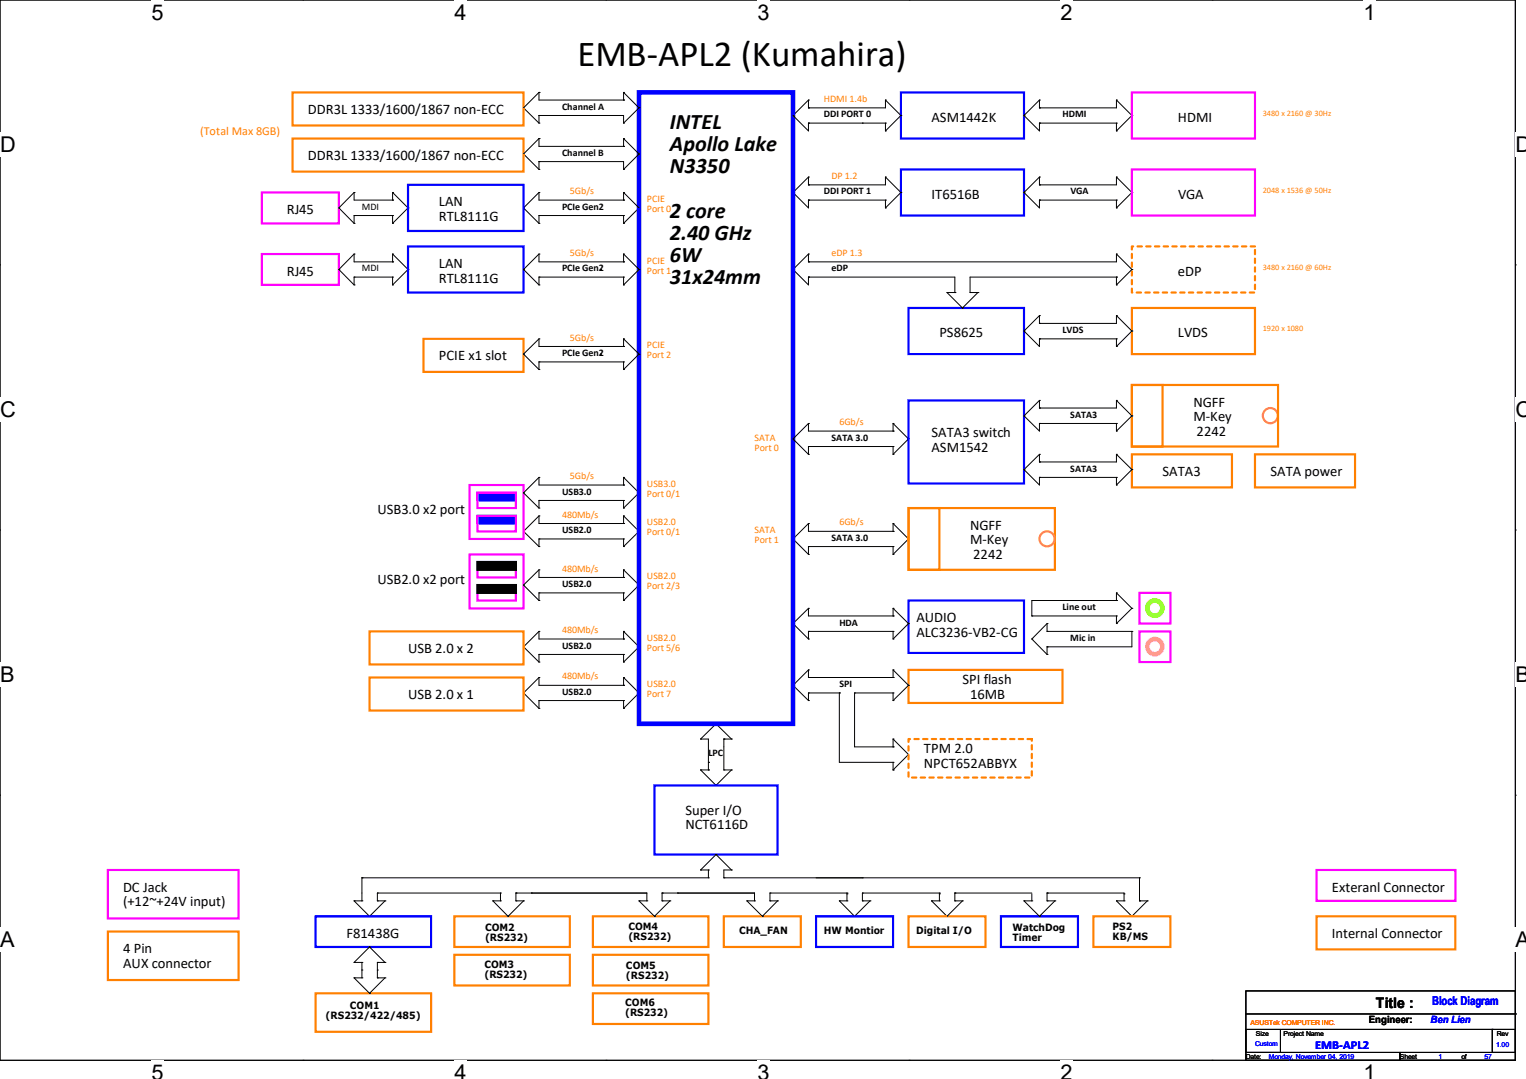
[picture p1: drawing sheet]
<svg xmlns="http://www.w3.org/2000/svg" width="297mm" height="210mm" viewBox="0 0 297 210" stroke-linecap="round" stroke-linejoin="round" font-family="sans-serif">
<defs><g id="words">
<text font-size="7.2" x="112.4" y="12.8">EMB-APL2 (Kumahira)</text>
<g font-size="4.3">
<text x="130.4" y="25.1">INTEL</text>
<text x="130.4" y="29.4">Apollo Lake</text>
<text x="130.4" y="33.7">N3350</text>
<text x="130.4" y="42.4">2 core</text>
<text x="130.4" y="46.7">2.40 GHz</text>
<text x="130.4" y="51">6W</text>
<text x="130.4" y="55.3">31x24mm</text>
</g>
<g font-size="4.2">
<text x="29.5" y="3.8">5</text>
<text x="88.4" y="3.8">4</text>
<text x="147.4" y="3.8">3</text>
<text x="206.4" y="3.8">2</text>
<text x="265.4" y="3.8">1</text>
<text x="0" y="29.6">D</text>
<text x="294.9" y="29.6">D</text>
<text x="0" y="81.2">C</text>
<text x="294.9" y="81.2">C</text>
<text x="0" y="132.8">B</text>
<text x="294.9" y="132.8">B</text>
<text x="0" y="184.4">A</text>
<text x="294.9" y="184.4">A</text>
<text x="29.5" y="210.2">5</text>
<text x="88.4" y="210.2">4</text>
<text x="147.4" y="210.2">3</text>
<text x="206.4" y="210.2">2</text>
<text x="265.4" y="210.2">1</text>
</g>
<g font-size="2.8">
<text x="59.9" y="22.2">DDR3L 1333/1600/1867 non-ECC</text>
<text x="181.3" y="23.7">ASM1442K</text>
<text x="229.3" y="23.7">HDMI</text>
<text x="59.9" y="31.2">DDR3L 1333/1600/1867 non-ECC</text>
<text x="55.8" y="41.7">RJ45</text>
<text x="85.4" y="40.2">LAN</text>
<text x="181.3" y="38.7">IT6516B</text>
<text x="229.3" y="38.7">VGA</text>
<text x="85.4" y="43">RTL8111G</text>
<text x="55.8" y="53.7">RJ45</text>
<text x="85.4" y="52.2">LAN</text>
<text x="229.3" y="53.7">eDP</text>
<text x="85.4" y="55">RTL8111G</text>
<text x="182.8" y="65.7">PS8625</text>
<text x="229.3" y="65.7">LVDS</text>
<text x="85.4" y="70.1">PCIE x1 slot</text>
<text x="232.3" y="79.1">NGFF</text>
<text x="232.3" y="82">M-Key</text>
<text x="181.3" y="85.1">SATA3 switch</text>
<text x="181.3" y="88">ASM1542</text>
<text x="232.9" y="84.8">2242</text>
<text x="226.3" y="92.6">SATA3</text>
<text x="247.3" y="92.6">SATA power</text>
<text x="73.4" y="100.1">USB3.0 x2 port</text>
<text x="188.8" y="103.1">NGFF</text>
<text x="188.8" y="106">M-Key</text>
<text x="73.4" y="113.6">USB2.0 x2 port</text>
<text x="189.4" y="108.8">2242</text>
<text x="178.4" y="121.1">AUDIO</text>
<text x="178.4" y="124">ALC3236-VB2-CG</text>
<text x="79.4" y="127.1">USB 2.0 x 2</text>
<text x="79.4" y="136.1">USB 2.0 x 1</text>
<text x="187.3" y="133.1">SPI flash</text>
<text x="188.8" y="136.1">16MB</text>
<text x="179.8" y="146.6">TPM 2.0</text>
<text x="179.8" y="149.4">NPCT652ABBYX</text>
<text x="133.4" y="158.6">Super I/O</text>
<text x="133.4" y="161.4">NCT6116D</text>
<text x="24" y="173.6">DC Jack</text>
<text x="259.2" y="173.6">Exteranl Connector</text>
<text x="24" y="176.4">(+12~+24V input)</text>
<text x="24" y="185.5">4 Pin</text>
<text x="67.4" y="182.5">F81438G</text>
<text x="259.2" y="182.5">Internal Connector</text>
<text x="24" y="188.4">AUX connector</text>
<text x="267.8" y="196.3">Title :</text>
</g>
<text font-size="2.4" fill="#ff8000" x="38.9" y="26.2">(Total Max 8GB)</text>
<g font-size="2.4" fill="#00f">
<text x="278.7" y="195.6">Block Diagram</text>
<text x="255.9" y="204.1">EMB-APL2</text>
</g>
<g font-size="1.9">
<text x="109.4" y="21.3">Channel A</text>
<text x="160.4" y="22.9">DDI PORT 0</text>
<text x="206.8" y="22.9">HDMI</text>
<text x="109.4" y="30.4">Channel B</text>
<text x="70.4" y="40.8">MDI</text>
<text x="109.4" y="40.8">PCIe Gen2</text>
<text x="160.4" y="37.8">DDI PORT 1</text>
<text x="208.3" y="37.8">VGA</text>
<text x="70.4" y="52.8">MDI</text>
<text x="109.4" y="52.8">PCIe Gen2</text>
<text x="161.8" y="52.8">eDP</text>
<text x="206.8" y="64.8">LVDS</text>
<text x="109.4" y="69.3">PCIe Gen2</text>
<text x="208.3" y="81.3">SATA3</text>
<text x="161.8" y="85.8">SATA 3.0</text>
<text x="208.3" y="91.8">SATA3</text>
<text x="109.4" y="96.3">USB3.0</text>
<text x="109.4" y="103.8">USB2.0</text>
<text x="161.8" y="105.3">SATA 3.0</text>
<text x="109.4" y="114.3">USB2.0</text>
<text x="206.8" y="118.7">Line out</text>
<text x="163.4" y="121.8">HDA</text>
<text x="208.3" y="124.8">Mic in</text>
<text x="109.4" y="126.2">USB2.0</text>
<text x="109.4" y="135.3">USB2.0</text>
<text x="163.4" y="133.7">SPI</text>
<text x="137.9" y="147.2">LPC</text>
<text x="94.4" y="181.2">COM2</text>
<text x="94.4" y="183.1">(RS232)</text>
<text x="122.3" y="181">COM4</text>
<text x="122.3" y="183">(RS232)</text>
<text x="143.8" y="181.8">CHA_FAN</text>
<text x="160.4" y="181.8">HW Montior</text>
<text x="178.3" y="181.8">Digital I/O</text>
<text x="197.1" y="181.2">WatchDog</text>
<text x="197.1" y="183.1">Timer</text>
<text x="216.5" y="181">PS2</text>
<text x="216.5" y="183">KB/MS</text>
<text x="94.3" y="188.4">COM3</text>
<text x="94.3" y="190.3">(RS232)</text>
<text x="121.8" y="188.5">COM5</text>
<text x="121.8" y="190.5">(RS232)</text>
<text x="68.1" y="196.3">COM1</text>
<text x="121.7" y="195.9">COM6</text>
<text x="121.7" y="197.8">(RS232)</text>
<text x="63.4" y="198.2">(RS232/422/485)</text>
<text x="266.5" y="199.2">Engineer:</text>
</g>
<g font-size="1.9" fill="#ff8000">
<text x="160.4" y="19.9">HDMI 1.4b</text>
<text x="161.8" y="34.8">DP 1.2</text>
<text x="110.9" y="37.8">5Gb/s</text>
<text x="125.9" y="39.3">PCIE</text>
<text x="125.9" y="41.3">Port 0</text>
<text x="110.9" y="49.8">5Gb/s</text>
<text x="125.9" y="51.3">PCIE</text>
<text x="125.9" y="53.3">Port 1</text>
<text x="161.8" y="49.8">eDP 1.3</text>
<text x="110.9" y="66.3">5Gb/s</text>
<text x="125.9" y="67.8">PCIE</text>
<text x="125.9" y="69.8">Port 2</text>
<text x="163.4" y="82.8">6Gb/s</text>
<text x="146.9" y="85.8">SATA</text>
<text x="146.9" y="87.7">Port 0</text>
<text x="110.9" y="93.3">5Gb/s</text>
<text x="125.9" y="94.8">USB3.0</text>
<text x="109.4" y="100.8">480Mb/s</text>
<text x="125.9" y="96.7">Port 0/1</text>
<text x="125.9" y="102.3">USB2.0</text>
<text x="125.9" y="104.2">Port 0/1</text>
<text x="146.9" y="103.8">SATA</text>
<text x="146.9" y="105.7">Port 1</text>
<text x="163.4" y="102.3">6Gb/s</text>
<text x="109.4" y="111.3">480Mb/s</text>
<text x="125.9" y="112.8">USB2.0</text>
<text x="125.9" y="114.7">Port 2/3</text>
<text x="109.4" y="123.2">480Mb/s</text>
<text x="125.9" y="124.8">USB2.0</text>
<text x="125.9" y="126.7">Port 5/6</text>
<text x="109.4" y="132.2">480Mb/s</text>
<text x="125.9" y="133.7">USB2.0</text>
<text x="125.9" y="135.7">Port 7</text>
</g>
<text font-size="1.9" fill="#00f" x="278.4" y="199.1">Ben Lien</text>
<g font-size="1.6" fill="#ff8000">
<text x="245.8" y="22.5">3480 x 2160 @ 30Hz</text>
<text x="245.8" y="37.5">2048 x 1536 @ 50Hz</text>
<text x="245.8" y="52.5">3480 x 2160 @ 60Hz</text>
<text x="245.8" y="64.5">1920 x 1080</text>
</g>
<text font-size="1.3" fill="#f00" x="243.4" y="199.4">ASUSTek COMPUTER INC.</text>
<g font-size="1.3" fill="#00f">
<text x="244.3" y="203.7">Custom</text>
<text x="291.2" y="203.8">1.00</text>
<text x="247" y="206">Monday, November 04, 2019</text>
<text x="280" y="206">1</text>
<text x="288.9" y="206">57</text>
</g>
<g font-size="1.3">
<text x="244.4" y="201.6">Size</text>
<text x="249.8" y="201.6">Project Name</text>
<text x="291.3" y="201.7">Rev</text>
<text x="242.5" y="206">Date:</text>
<text x="272.5" y="206">Sheet</text>
<text x="284.4" y="206">of</text>
</g>
</g></defs>
<path d="M0 0h294.9v206.4h-294.9z" fill="none" stroke="#000" stroke-width=".19"/>
<g fill="#fff">
<path d="M29.5 0h2.3v4.7h-2.3z"/>
<path d="M29.5 206.4h2.3v3.6h-2.3z"/>
</g>
<path d="M59 0h.1M59 206.4h.1" fill="none" stroke="#000" stroke-width=".19"/>
<g fill="#fff">
<path d="M88.4 0h2.4v4.7h-2.4z"/>
<path d="M88.4 206.4h2.4v3.6h-2.4z"/>
</g>
<path d="M117.9 0h.1M117.9 206.4h.1" fill="none" stroke="#000" stroke-width=".19"/>
<g fill="#fff">
<path d="M147.4 0h2.4v4.7h-2.4z"/>
<path d="M147.4 206.4h2.4v3.6h-2.4z"/>
</g>
<path d="M177 0h.1M177 206.4h.1" fill="none" stroke="#000" stroke-width=".19"/>
<g fill="#fff">
<path d="M206.4 0h2.4v4.7h-2.4z"/>
<path d="M206.4 206.4h2.4v3.6h-2.4z"/>
</g>
<path d="M235.9 0h.1M235.9 206.4h.1" fill="none" stroke="#000" stroke-width=".19"/>
<g fill="#fff">
<path d="M265.4 0h2.4v4.7h-2.4z"/>
<path d="M265.4 206.4h2.4v3.6h-2.4z"/>
<path d="M0 25.8h3v4.7h-3z"/>
<path d="M294.9 25.8h2.1v4.7h-2.1z"/>
<path d="M0 77.3h3v4.8h-3z"/>
<path d="M294.9 77.3h2.1v4.8h-2.1z"/>
</g>
<path d="M0 51.6h.1M294.9 51.6h.1" fill="none" stroke="#000" stroke-width=".19"/>
<g fill="#fff">
<path d="M0 128.9h2.8v4.8h-2.8z"/>
<path d="M294.9 128.9h2.1v4.8h-2.1z"/>
</g>
<path d="M0 103.2h.1M294.9 103.2h.1" fill="none" stroke="#000" stroke-width=".19"/>
<g fill="#fff">
<path d="M0 180.6h2.8v4.7h-2.8z"/>
<path d="M294.9 180.6h2.1v4.7h-2.1z"/>
</g>
<g fill="none" stroke="#000" stroke-width=".19">
<path d="M104.9 18h.1M104.9 18v1.5h16.5M104.9 18l-3 3 3 3M121.4 19.5h.1M121.4 18h.1M121.4 18v1.5M121.4 18l3 3M157.4 19.5h.1M157.4 19.5v1.5M157.4 19.5l-3.1 3M172.3 19.5h.1M172.3 19.5v1.5h-14.9"/>
<path d="M172.3 19.5l3 3M202.3 19.5h.1M202.3 19.5v1.5M202.3 19.5l-3 3M217.3 19.5h.1M217.3 19.5v1.5h-15M217.3 19.5l3 3M68.9 37.5h.1M68.9 37.5v1.4h7.5M68.9 37.5l-2.9 3M76.4 38.9h.1M76.4 37.5h.1"/>
<path d="M76.4 37.5v1.4M76.4 37.5l3 3M104.9 37.5h.1M104.9 24h.1M104.9 22.5h.1M104.9 27h.1M104.9 33h.1M104.9 31.5h.1M104.9 22.5h16.5v1.5M104.9 31.5h16.5v1.5M104.9 22.5v1.5M104.9 27v1.5h16.5"/>
<path d="M104.9 31.5v1.5M104.9 37.5v1.4h16.5M104.9 37.5l-3 3M104.9 27l-3 3 3 3M121.4 24h.1M121.4 38.9h.1M121.4 37.5h.1M121.4 28.5h.1M121.4 33h.1M121.4 27h.1M121.4 27v1.5M121.4 37.5v1.4"/>
<path d="M121.4 37.5l3 3M121.4 27l3 3M124.4 21h.1M124.4 30h.1M124.4 21l-3 3M124.4 30l-3 3M154.3 37.5h.1M154.3 22.5h.1M154.3 37.5l3.1 3v-1.6M154.3 22.5l3.1 3v-1.5M157.4 36h.1M157.4 34.5h.1"/>
<path d="M157.4 38.9h.1M157.4 21h.1M157.4 24h.1M157.4 38.9h14.9M157.4 34.5l-3.1 3M157.4 34.5v1.5M157.4 24h14.9M167.9 24h.1M172.3 38.9h.1M172.3 34.5h.1M172.3 25.5h.1M172.3 24h.1"/>
<path d="M172.3 34.5v1.5h-14.9M172.3 24v1.5M172.3 38.9v1.6M172.3 34.5l3 3M175.3 37.5h.1M175.3 22.5h.1M175.3 37.5l-3 3M175.3 22.5l-3 3M199.3 37.5h.1M199.3 22.5h.1M199.3 22.5l3 3v-1.5M199.3 37.5l3 3v-1.6"/>
<path d="M202.3 36h.1M202.3 38.9h.1M202.3 34.5h.1M202.3 21h.1M202.3 24h.1M202.3 38.9h15M202.3 34.5l-3 3M202.3 34.5v1.5M202.3 24h15M217.3 38.9h.1M217.3 34.5h.1M217.3 25.5h.1"/>
<path d="M217.3 24h.1M217.3 24v1.5M217.3 34.5v1.5h-15M217.3 38.9v1.6M217.3 34.5l3 3M220.3 37.5h.1M220.3 22.5h.1M220.3 37.5l-3 3M220.3 22.5l-3 3M66 40.5h.1M66 52.5h.1M66 40.5l2.9 3"/>
<path d="M66 52.5l2.9 3M68.9 42h.1M68.9 43.5h.1M68.9 53.9h.1M68.9 49.4h.1M68.9 55.5h.1M68.9 42v1.5M68.9 49.4v1.6h7.5M68.9 53.9v1.6M68.9 42h7.5M68.9 49.4l-2.9 3.1M68.9 53.9h7.5"/>
<path d="M76.4 43.5h.1M76.4 42h.1M76.4 55.5h.1M76.4 51h.1M76.4 49.4h.1M76.4 53.9h.1M76.4 42v1.5M76.4 49.4v1.6M76.4 53.9v1.6M76.4 49.4l3 3.1M79.4 40.5h.1M79.4 52.5h.1"/>
<path d="M79.4 40.5l-3 3M79.4 52.5l-3 3M101.9 40.5h.1M101.9 52.5h.1M101.9 52.5l3 3M101.9 40.5l3 3M104.9 42h.1M104.9 55.5h.1M104.9 53.9h.1M104.9 43.5h.1M104.9 49.4h.1M104.9 42v1.5"/>
<path d="M104.9 49.4v1.6h16.5M104.9 53.9v1.6M104.9 42h16.5M104.9 53.9h16.5M104.9 49.4l-3 3.1M116.9 52.5h.1M121.4 51h.1M121.4 43.5h.1M121.4 42h.1M121.4 53.9h.1M121.4 49.4h.1M121.4 55.5h.1"/>
<path d="M121.4 42v1.5M121.4 49.4v1.6M121.4 53.9v1.6M121.4 49.4l3 3.1M124.4 40.5h.1M124.4 52.5h.1M124.4 52.5l-3 3M124.4 40.5l-3 3M154.3 52.5h.1M154.3 52.5l3.1 3v-1.6M157.4 51h.1M157.4 49.4h.1"/>
<path d="M157.4 53.9h.1M157.4 53.9h28.4v3M157.4 49.4v1.6M157.4 49.4l-3.1 3.1M172.3 40.5h.1M184.3 56.9h.1M184.3 56.9h1.5M184.3 56.9l3 3M185.8 56.9h.1M187.3 59.9h.1M188.8 56.9h.1M188.8 56.9h1.5"/>
<path d="M190.3 56.9h.1M190.3 56.9l-3 3M217.3 40.5h.1M217.3 55.5h.1M217.3 49.4h.1M217.3 53.9h.1M217.3 49.4v1.6h-59.9M217.3 53.9h-28.5v3M217.3 53.9v1.6M217.3 49.4l3 3.1M220.3 52.5h.1M220.3 52.5l-3 3"/>
<path d="M101.9 68.9h.1M101.9 68.9l3 3M104.9 71.9h.1M104.9 66h.1M104.9 70.4h.1M104.9 66v1.4h16.5M104.9 70.4v1.5M104.9 70.4h16.5M104.9 66l-3 2.9M116.9 68.9h.1M121.4 66h.1M121.4 71.9h.1"/>
<path d="M121.4 70.4h.1M121.4 67.4h.1M121.4 66v1.4M121.4 70.4v1.5M121.4 66l3 2.9M124.4 68.9h.1M124.4 68.9l-3 3M199.3 64.4h.1M199.3 64.4l3 3v-1.4M202.3 62.9h.1M202.3 66h.1M202.3 61.4h.1"/>
<path d="M202.3 79.4h.1M202.3 77.9h.1M202.3 61.4v1.5M202.3 77.9v1.5M202.3 66h15M202.3 61.4l-3 3M202.3 77.9l-3 3M217.3 67.4h.1M217.3 66h.1M217.3 61.4h.1M217.3 77.9h.1M217.3 61.4v1.5h-15"/>
<path d="M217.3 66v1.4M217.3 77.9v1.5h-15M217.3 61.4l3 3M217.3 77.9l3 3M220.3 64.4h.1M220.3 64.4l-3 3M101.9 95.9h.1M101.9 95.9l3 3M104.9 92.9h.1M104.9 97.4h.1M104.9 98.9h.1M104.9 92.9v1.5h16.5"/>
<path d="M104.9 97.4v1.5M104.9 97.4h16.5M104.9 92.9l-3 3M121.4 97.4h.1M121.4 94.4h.1M121.4 92.9h.1M121.4 98.9h.1M121.4 92.9v1.5M121.4 97.4v1.5M121.4 92.9l3 3M124.4 95.9h.1M124.4 95.9l-3 3"/>
<path d="M154.3 85.4h.1M154.3 85.4l3.1 3M157.4 82.4h.1M157.4 88.4h.1M157.4 86.9h.1M157.4 82.4v1.5h16.4M157.4 86.9v1.5M157.4 82.4l-3.1 3M157.4 86.9h16.4M173.8 88.4h.1M173.8 82.4h.1M173.8 86.9h.1"/>
<path d="M173.8 83.9h.1M173.8 82.4v1.5M173.8 86.9v1.5M173.8 82.4l3 3M176.8 85.4h.1M176.8 85.4l-3 3M199.3 80.9h.1M199.3 91.4h.1M199.3 80.9l3 3v-1.5M199.3 91.4l3 3v-1.5M202.3 82.4h.1M202.3 92.9h.1"/>
<path d="M202.3 89.9h.1M202.3 88.4h.1M202.3 88.4v1.5M202.3 82.4h15M202.3 92.9h15M202.3 88.4l-3 3M217.3 82.4h.1M217.3 83.9h.1M217.3 92.9h.1M217.3 94.4h.1M217.3 88.4h.1M217.3 82.4v1.5"/>
<path d="M217.3 88.4v1.5h-15M217.3 92.9v1.5M217.3 88.4l3 3M220.3 80.9h.1M220.3 91.4h.1M220.3 80.9l-3 3M220.3 91.4l-3 3M101.9 103.4h.1M101.9 113.9h.1M101.9 103.4l3 3M101.9 113.9l3 3M104.9 104.9h.1"/>
<path d="M104.9 100.4h.1M104.9 106.4h.1M104.9 110.9h.1M104.9 115.4h.1M104.9 116.9h.1M104.9 104.9h16.5M104.9 100.4v1.5h16.5M104.9 104.9v1.5M104.9 110.9v1.5h16.5M104.9 115.4v1.5M104.9 100.4l-3 3M104.9 115.4h16.5"/>
<path d="M104.9 110.9l-3 3M121.4 104.9h.1M121.4 101.9h.1M121.4 106.4h.1M121.4 100.4h.1M121.4 115.4h.1M121.4 112.4h.1M121.4 110.9h.1M121.4 116.9h.1M121.4 100.4v1.5M121.4 104.9v1.5M121.4 110.9v1.5"/>
<path d="M121.4 115.4v1.5M121.4 100.4l3 3M121.4 110.9l3 3M124.4 103.4h.1M124.4 113.9h.1M124.4 103.4l-3 3M124.4 113.9l-3 3M154.3 104.9h.1M154.3 104.9l3.1 3M157.4 101.9h.1M157.4 118.4h.1M157.4 107.9h.1"/>
<path d="M157.4 106.4h.1M157.4 101.9v1.5h16.4M157.4 106.4v1.5M157.4 118.4v1.5h16.4M157.4 101.9l-3.1 3M157.4 118.4l-3.1 3M157.4 106.4h16.4M173.8 119.9h.1M173.8 118.4h.1M173.8 107.9h.1M173.8 103.4h.1M173.8 106.4h.1"/>
<path d="M173.8 101.9h.1M173.8 101.9v1.5M173.8 106.4v1.5M173.8 118.4v1.5M173.8 118.4l3 3M173.8 101.9l3 3M176.8 104.9h.1M176.8 104.9l-3 3M200.8 119.9h.1M200.8 119.9h16.5M217.3 119.9h.1M217.3 116.9h.1"/>
<path d="M217.3 115.4h.1M217.3 115.4v1.5M217.3 119.9v1.5M217.3 116.9h-16.5v3M217.3 115.4l3 3M220.3 118.4h.1M220.3 118.4l-3 3M101.9 125.9h.1M101.9 134.9h.1M101.9 125.9l3 3M101.9 134.9l3 3M104.9 122.9h.1"/>
<path d="M104.9 127.4h.1M104.9 128.9h.1M104.9 131.9h.1M104.9 136.4h.1M104.9 137.9h.1M104.9 122.9v1.5h16.5M104.9 127.4v1.5M104.9 131.9v1.5h16.5M104.9 136.4v1.5M104.9 131.9l-3 3M104.9 127.4h16.5M104.9 122.9l-3 3"/>
<path d="M104.9 136.4h16.5M121.4 127.4h.1M121.4 124.4h.1M121.4 122.9h.1M121.4 128.9h.1M121.4 136.4h.1M121.4 133.4h.1M121.4 131.9h.1M121.4 137.9h.1M121.4 122.9v1.5M121.4 127.4v1.5M121.4 131.9v1.5"/>
<path d="M121.4 136.4v1.5M121.4 122.9l3 3M121.4 131.9l3 3M124.4 125.9h.1M124.4 134.9h.1M124.4 125.9l-3 3M124.4 134.9l-3 3M154.3 121.4h.1M154.3 133.4h.1M154.3 121.4l3.1 3M154.3 133.4l3.1 3M157.4 124.4h.1"/>
<path d="M157.4 122.9h.1M157.4 136.4h.1M157.4 134.9h.1M157.4 130.4h.1M157.4 122.9v1.5M157.4 130.4v1.5h16.4M157.4 134.9v1.5M157.4 122.9h16.4M157.4 130.4l-3.1 3M157.4 134.9h6M163.4 134.9h.1M163.4 134.9v13.5h10.4"/>
<path d="M166.3 134.9h.1M166.3 134.9h7.5M166.3 134.9v10.5h7.5M173.8 122.9h.1M173.8 124.4h.1M173.8 130.4h.1M173.8 131.9h.1M173.8 136.4h.1M173.8 134.9h.1M173.8 122.9v1.5M173.8 130.4v1.5M173.8 134.9v1.5"/>
<path d="M173.8 130.4l3 3M176.8 121.4h.1M176.8 133.4h.1M176.8 121.4l-3 3M176.8 133.4l-3 3M200.8 124.4h.1M200.8 124.4l3 3M203.8 125.9h.1M203.8 122.9h.1M203.8 127.4h.1M203.8 121.4h.1M203.8 121.4v1.5"/>
<path d="M203.8 125.9v1.5M203.8 122.9h16.5M203.8 121.4l-3 3M217.3 121.4h.1M220.3 122.9h.1M220.3 122.9v3h-16.5M0 154.8h.1M136.4 149.9h.1M136.4 143.8h.1M136.4 149.9l3 3M136.4 143.8h1.5v6.1M136.4 149.9h1.5"/>
<path d="M137.9 149.9h.1M137.9 148.4h.1M139.4 152.9h.1M139.4 140.9h.1M139.4 140.9l-3 2.9M139.4 140.9l3 2.9M140.9 143.8h.1M140.9 149.9h.1M140.9 143.8v6.1M140.9 143.8h1.5M140.9 149.9h1.5M142.4 149.9h.1"/>
<path d="M142.4 143.8h.1M142.4 149.9l-3 3M173.8 143.8h.1M173.8 145.4h.1M173.8 149.9h.1M173.8 148.4h.1M173.8 143.8l3 3.1-3 3M173.8 143.8v1.6M173.8 148.4v1.5M294.9 154.8h.1M68.9 175.3h.1M68.9 175.3h1.5"/>
<path d="M68.9 175.3l3 3.1M70.4 175.3h.1M70.4 170.9h.1M70.4 170.9v4.4M70.4 170.9h67.5M71.9 178.4h.1M73.4 175.3h.1M73.4 173.8h.1M73.4 173.8h24M73.4 175.3h1.5M73.4 173.8v1.5M74.9 175.3h.1"/>
<path d="M74.9 175.3l-3 3.1M95.9 175.3h.1M95.9 175.3h1.5M95.9 175.3l3 3.1M97.4 173.8h.1M97.4 175.3h.1M97.4 173.8v1.5M98.9 178.4h.1M100.4 173.8h.1M100.4 175.3h.1M100.4 173.8h25.5v1.5M100.4 175.3h1.5"/>
<path d="M100.4 173.8v1.5M101.9 175.3h.1M101.9 175.3l-3 3.1M103.4 173.8h.1M124.4 175.3h.1M124.4 175.3h1.5M124.4 175.3l3 3.1M125.9 175.3h.1M127.4 178.4h.1M128.9 173.8h.1M128.9 175.3h.1M128.9 173.8h18v1.5"/>
<path d="M128.9 175.3h1.5M128.9 173.8v1.5M130.4 175.3h.1M130.4 175.3l-3 3.1M131.9 173.8h.1M136.4 169.3h.1M136.4 169.3h1.5M137.9 169.3h.1M137.9 170.9h.1M137.9 169.3v1.6M139.4 166.3h.1M139.4 166.3l3 3"/>
<path d="M139.4 166.3l-3 3M140.9 170.9h.1M140.9 170.9h80.9M142.4 169.3h.1M142.4 169.3h-1.5v1.6M145.4 175.3h.1M145.4 175.3h1.5M145.4 175.3l3 3.1M146.9 175.3h.1M148.4 178.4h.1M149.9 175.3h.1M149.9 173.8h.1"/>
<path d="M149.9 173.8h14.9M149.9 175.3h1.4M149.9 173.8v1.5M151.3 175.3h.1M151.3 175.3l-2.9 3.1M163.4 175.3h.1M163.4 175.3l2.9 3.1M163.4 175.3h1.4M164.8 174h.1M164.8 175.3h.1M164.8 173.8h.1M164.8 173.8v1.5"/>
<path d="M166.3 178.4h.1M167.9 173.8h.1M167.9 170.9h.1M167.9 175.3h.1M167.9 173.8h14.9M167.9 173.8v1.5M167.9 175.3h1.4M169.3 175.3h.1M169.3 175.3l-3 3.1M181.3 175.3h.1M181.3 175.3l3 3.1M181.3 175.3h1.5"/>
<path d="M182.8 173.8h.1M182.8 174h.1M182.8 175.3h.1M182.8 173.8v1.5M184.3 178.4h.1M185.8 175.3h.1M185.8 173.8h.1M185.8 173.8v1.5M185.8 173.8h15M185.8 175.3h1.5M187.3 175.3h.1M187.3 175.3l-3 3.1"/>
<path d="M199.3 175.3h.1M199.3 175.3h1.5M199.3 175.3l3 3.1M200.8 175.3h.1M200.8 174v1.3M202.3 178.4h.1M203.8 173.8h.1M203.8 175.3h.1M203.8 173.8v1.5M203.8 173.8h15v1.5M203.8 175.3h1.5M205.3 175.3h.1"/>
<path d="M205.3 175.3l-3 3.1M217.3 175.3h.1M217.3 175.3h1.5M217.3 175.3l3 3.1M218.8 175.3h.1M218.8 174h.1M220.3 178.4h.1M221.8 175.3h.1M221.8 170.9h.1M221.8 170.9v4.4M221.8 175.3h1.5M223.3 175.3h.1"/>
<path d="M223.3 175.3l-3 3.1M68.9 190.3h.1M68.9 187.3h.1M68.9 190.3h1.5M68.9 190.3l3 3M68.9 187.3h1.5M70.4 190.3h.1M70.4 188.8h.1M70.4 187.3h.1M70.4 187.3v3M71.9 193.3h.1M71.9 184.3h.1"/>
<path d="M71.9 184.3l-3 3M71.9 184.3l3 3M73.4 190.3h.1M73.4 188.8h.1M73.4 187.3h.1M73.4 187.3v3M73.4 190.3h1.5M73.4 187.3h1.5M74.9 190.3h.1M74.9 187.3h.1M74.9 190.3l-3 3M242.5 192.9h52.4v12h-52.4z"/>
<path d="M242.5 197.4h52.4M294.9 197.4h.1M242.5 200.4h6.7v4.5h-6.7zM242.5 204.9h30v1.5h-30zM249.4 200.4h41M272.5 204.9h22.4v1.5h-22.4zM290.4 200.4h4.5v4.5h-4.5zM290.4 200.4h.1"/>
</g>
<g fill="none" stroke="#f0f" stroke-width=".42">
<path d="M220.3 18h24v9h-24zM51 37.5h15v6h-15zM220.3 33h24v9h-24zM51 49.4h15v6.1h-15zM91.4 94.4h10.5v10.5h-10.5zM92.9 95.9h7.5v3h-7.5zM91.4 107.9h10.5v10.5h-10.5zM92.9 100.4h7.5v3h-7.5zM92.9 113.9h7.5v3h-7.5zM92.9 109.4h7.5v3h-7.5zM221.8 115.4h6v6h-6zM221.8 122.9h6v6h-6z"/>
<path d="M21 169.3h25.4v9.5h-25.4zM256.2 169.3h27.1v6h-27.1z"/>
</g>
<g fill="none" stroke="#ff8000" stroke-width=".42">
<path d="M56.9 18h45v6.4h-45zM56.9 27h45v6.4h-45zM220.3 59.9h24v9h-24zM82.4 66h19.5v6.4h-19.5zM220.3 74.9h28.5v12h-28.5zM220.3 74.9h6v12h-6zM176.8 98.9h6v12h-6zM176.8 98.9h28.5v12h-28.5zM220.3 88.4h19.5v6.5h-19.5zM244.3 88.4h19.4v6.5h-19.4zM71.9 122.9h30v6.4h-30zM71.9 131.9h30v6.4h-30z"/>
<path d="M176.8 130.4h30v6.4h-30zM88.4 178.4h22.5v5.9h-22.5zM115.4 178.4h22.5v5.9h-22.5zM140.9 178.4h15v5.9h-15zM176.8 178.4h15v5.9h-15zM212.8 178.4h15v5.9h-15zM256.2 178.4h27.1v6.4h-27.1zM21 181.3h25.4v9.5h-25.4zM61.4 193.3h22.5v7.5h-22.5zM88.4 185.8h22.5v6h-22.5zM115.4 185.8h22.5v6h-22.5zM115.4 193.3h22.5v6h-22.5z"/>
</g>
<path d="M175.3 18h24v9h-24zM79.4 36h22.5v9h-22.5zM175.3 33h24v9h-24zM79.4 48h22.5v8.9h-22.5zM176.8 59.9h22.5v9h-22.5zM176.8 77.9h22.5v16.2h-22.5zM176.8 116.9h22.5v10.2h-22.5zM127.4 152.9h23.9v13.4h-23.9zM61.4 178.4h22.5v5.9h-22.5zM158.8 178.4h15v5.9h-15zM194.8 178.4h15v5.9h-15z" fill="none" stroke="#00f" stroke-width=".42"/>
<path d="M220.3 48h24v8.9h-24zM176.8 143.8h24v7.5h-24z" fill="none" stroke="#ff8000" stroke-width=".42" stroke-dasharray=".8 .8"/>
<g fill="none" stroke="#ff8040" stroke-width=".42">
<circle cx="247.2" cy="80.9" r="1.47"/>
<circle cx="203.8" cy="104.9" r="1.47"/>
</g>
<g fill="#00f" stroke="#00f" stroke-width=".42">
<path d="M92.9 100.4h7.5v1.5h-7.5z" fill-rule="evenodd"/>
<path d="M92.9 95.9h7.5v1.5h-7.5z" fill-rule="evenodd"/>
</g>
<g fill="#000" stroke="#000" stroke-width=".42">
<path d="M92.9 109.4h7.5v1.5h-7.5z" fill-rule="evenodd"/>
<path d="M92.9 113.9h7.5v1.5h-7.5z" fill-rule="evenodd"/>
</g>
<circle cx="224.8" cy="125.9" r="1.47" fill="none" stroke="#ff80c0" stroke-width=".89"/>
<circle cx="224.8" cy="118.4" r="1.47" fill="none" stroke="#80ff00" stroke-width=".89"/>
<path d="M124.4 18h29.9v122.9h-29.9z" fill="none" stroke="#00f" stroke-width=".89"/>
<use href="#words"/>
</svg>
